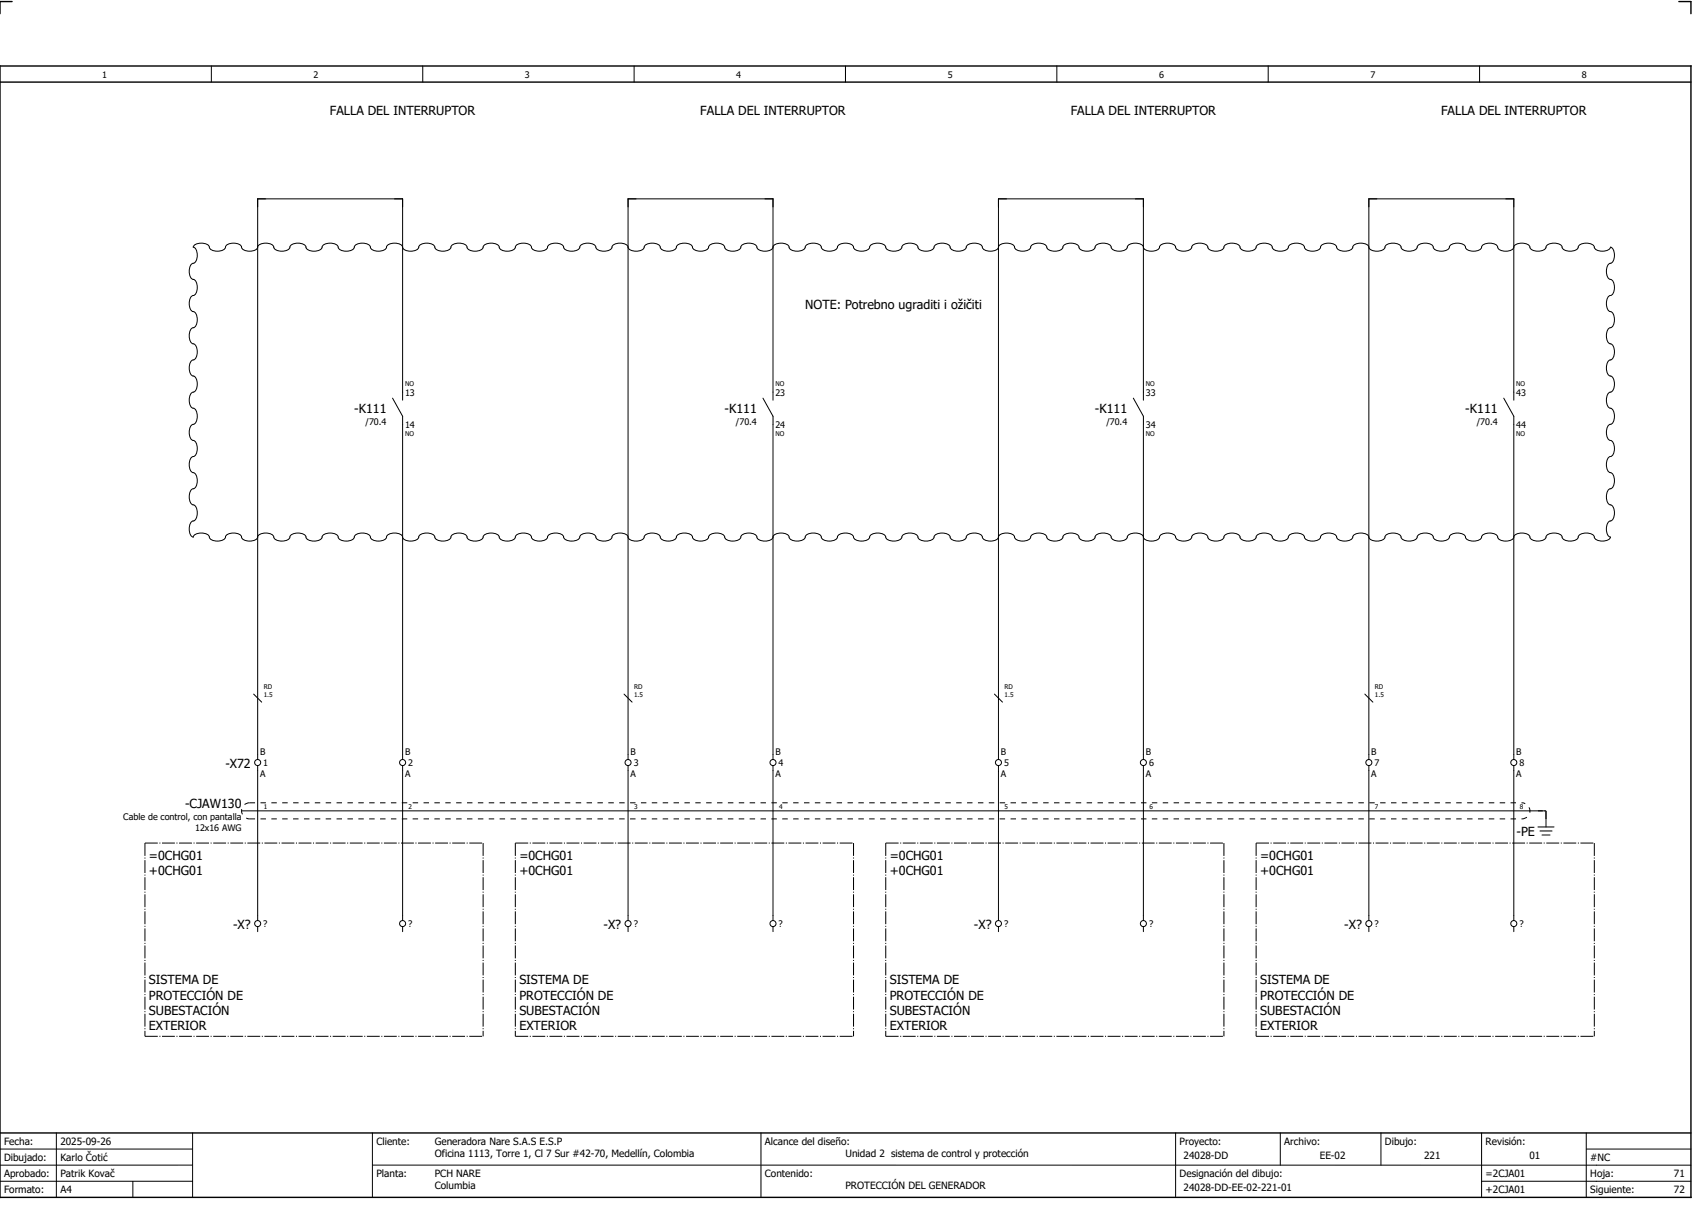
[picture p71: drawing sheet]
<svg xmlns="http://www.w3.org/2000/svg" width="421mm" height="301mm" viewBox="0 0 421 301" stroke-linecap="round" stroke-linejoin="round" font-family="sans-serif">
<defs><g id="words">
<g font-size="3.1">
<text x="81.9" y="28.5">FALLA DEL INTERRUPTOR</text>
<text x="173.9" y="28.5">FALLA DEL INTERRUPTOR</text>
<text x="265.9" y="28.5">FALLA DEL INTERRUPTOR</text>
<text x="357.9" y="28.5">FALLA DEL INTERRUPTOR</text>
<text x="200" y="76.8">NOTE: Potrebno ugraditi i ožičiti</text>
<text x="88" y="102.6">-K111</text>
<text x="180" y="102.6">-K111</text>
<text x="272" y="102.6">-K111</text>
<text x="364" y="102.6">-K111</text>
<text x="56" y="190.6">-X72</text>
<text x="46" y="200.8">-CJAW130</text>
<text x="376.7" y="207.7">-PE</text>
<text x="37" y="213.5">=0CHG01</text>
<text x="129" y="213.5">=0CHG01</text>
<text x="221" y="213.5">=0CHG01</text>
<text x="313" y="213.5">=0CHG01</text>
<text x="37" y="217.3">+0CHG01</text>
<text x="129" y="217.3">+0CHG01</text>
<text x="221" y="217.3">+0CHG01</text>
<text x="313" y="217.3">+0CHG01</text>
<text x="57.9" y="230.6">-X?</text>
<text x="149.9" y="230.6">-X?</text>
<text x="241.9" y="230.6">-X?</text>
<text x="333.9" y="230.6">-X?</text>
<text x="37" y="244.5">SISTEMA DE</text>
<text x="129" y="244.5">SISTEMA DE</text>
<text x="221" y="244.5">SISTEMA DE</text>
<text x="313" y="244.5">SISTEMA DE</text>
<text x="37" y="248.3">PROTECCIÓN DE</text>
<text x="129" y="248.3">PROTECCIÓN DE</text>
<text x="221" y="248.3">PROTECCIÓN DE</text>
<text x="313" y="248.3">PROTECCIÓN DE</text>
<text x="37" y="252">SUBESTACIÓN</text>
<text x="37" y="255.8">EXTERIOR</text>
<text x="129" y="252">SUBESTACIÓN</text>
<text x="129" y="255.8">EXTERIOR</text>
<text x="221" y="252">SUBESTACIÓN</text>
<text x="221" y="255.8">EXTERIOR</text>
<text x="313" y="252">SUBESTACIÓN</text>
<text x="313" y="255.8">EXTERIOR</text>
</g>
<g font-size="2.5">
<text x="1" y="284.4">Fecha:</text>
<text x="15" y="284.4">2025-09-26</text>
<text x="93.5" y="284.4">Cliente:</text>
<text x="108" y="284.4">Generadora Nare S.A.S E.S.P</text>
<text x="108" y="287.4">Oficina 1113, Torre 1, Cl 7 Sur #42-70, Medellín, Colombia</text>
<text x="190" y="284.4">Alcance del diseño:</text>
<text x="210" y="287.4">Unidad 2 sistema de control y protección</text>
<text x="293" y="284.4">Proyecto:</text>
<text x="294" y="287.9">24028-DD</text>
<text x="319" y="284.4">Archivo:</text>
<text x="327.8" y="287.9">EE-02</text>
<text x="344" y="284.4">Dibujo:</text>
<text x="353.7" y="287.9">221</text>
<text x="369" y="284.4">Revisión:</text>
<text x="379.9" y="287.9">01</text>
<text x="1" y="288.4">Dibujado:</text>
<text x="1" y="292.4">Aprobado:</text>
<text x="15" y="288.4">Karlo Čotić</text>
<text x="15" y="292.4">Patrik Kovač</text>
<text x="93.5" y="292.4">Planta:</text>
<text x="108" y="292.4">PCH NARE</text>
<text x="190" y="292.4">Contenido:</text>
<text x="293" y="292.4">Designación del dibujo:</text>
<text x="369" y="292.4">=2CJA01</text>
<text x="395" y="292.4">Hoja:</text>
<text x="395" y="288.4">#NC</text>
<text x="415.8" y="292.4">71</text>
<text x="1" y="296.4">Formato:</text>
<text x="15" y="296.4">A4</text>
<text x="108" y="295.4">Columbia</text>
<text x="210" y="295.4">PROTECCIÓN DEL GENERADOR</text>
<text x="294" y="295.9">24028-DD-EE-02-221-01</text>
<text x="369" y="296.4">+2CJA01</text>
<text x="395" y="296.4">Siguiente:</text>
<text x="415.8" y="296.4">72</text>
</g>
<g font-size="2.2">
<text x="25.4" y="19.4">1</text>
<text x="77.9" y="19.4">2</text>
<text x="130.4" y="19.4">3</text>
<text x="182.9" y="19.4">4</text>
<text x="235.4" y="19.4">5</text>
<text x="287.9" y="19.4">6</text>
<text x="340.4" y="19.4">7</text>
<text x="392.9" y="19.4">8</text>
<text x="100.6" y="98.3">13</text>
<text x="192.6" y="98.3">23</text>
<text x="284.6" y="98.3">33</text>
<text x="376.6" y="98.3">43</text>
<text x="90.8" y="105.5">/70.4</text>
<text x="100.6" y="106.2">14</text>
<text x="182.8" y="105.5">/70.4</text>
<text x="192.6" y="106.2">24</text>
<text x="274.8" y="105.5">/70.4</text>
<text x="284.6" y="106.2">34</text>
<text x="366.8" y="105.5">/70.4</text>
<text x="376.6" y="106.2">44</text>
<text x="64.6" y="187.5">B</text>
<text x="65.4" y="190.3">1</text>
<text x="100.6" y="187.5">B</text>
<text x="101.4" y="190.3">2</text>
<text x="156.6" y="187.5">B</text>
<text x="157.4" y="190.3">3</text>
<text x="192.6" y="187.5">B</text>
<text x="193.4" y="190.3">4</text>
<text x="248.6" y="187.5">B</text>
<text x="249.4" y="190.3">5</text>
<text x="284.6" y="187.5">B</text>
<text x="285.4" y="190.3">6</text>
<text x="340.6" y="187.5">B</text>
<text x="341.4" y="190.3">7</text>
<text x="376.6" y="187.5">B</text>
<text x="377.4" y="190.3">8</text>
<text x="64.6" y="193">A</text>
<text x="100.6" y="193">A</text>
<text x="156.6" y="193">A</text>
<text x="192.6" y="193">A</text>
<text x="248.6" y="193">A</text>
<text x="284.6" y="193">A</text>
<text x="340.6" y="193">A</text>
<text x="376.6" y="193">A</text>
<text x="30.6" y="203.6">Cable de control, con pantalla</text>
<text x="48.5" y="206.3">12x16 AWG</text>
<text x="65.4" y="230.3">?</text>
<text x="101.4" y="230.3">?</text>
<text x="157.4" y="230.3">?</text>
<text x="193.4" y="230.3">?</text>
<text x="249.4" y="230.3">?</text>
<text x="285.4" y="230.3">?</text>
<text x="341.4" y="230.3">?</text>
<text x="377.4" y="230.3">?</text>
</g>
<g font-size="1.6">
<text x="100.6" y="95.8">NO</text>
<text x="192.6" y="95.8">NO</text>
<text x="284.6" y="95.8">NO</text>
<text x="376.6" y="95.8">NO</text>
<text x="100.6" y="108.3">NO</text>
<text x="192.6" y="108.3">NO</text>
<text x="284.6" y="108.3">NO</text>
<text x="376.6" y="108.3">NO</text>
<text x="65.5" y="173.1">1.5</text>
<text x="65.5" y="171.1">RD</text>
<text x="157.5" y="173.1">1.5</text>
<text x="157.5" y="171.1">RD</text>
<text x="249.5" y="173.1">1.5</text>
<text x="249.5" y="171.1">RD</text>
<text x="341.5" y="173.1">1.5</text>
<text x="341.5" y="171.1">RD</text>
<text x="65.5" y="200.9">1</text>
<text x="101.5" y="200.9">2</text>
<text x="157.5" y="200.9">3</text>
<text x="193.5" y="200.9">4</text>
<text x="249.5" y="200.9">5</text>
<text x="285.5" y="200.9">6</text>
<text x="341.5" y="200.9">7</text>
<text x="377.5" y="200.9">8</text>
</g>
</g></defs>
<path d="M0 16.4h420v281h-420zM3 .4h-3v3M417 .4h3v3M0 20.4h420M0 281.4h420" fill="none" stroke="#000" stroke-width=".35"/>
<g fill="none" stroke="#000" stroke-width=".25">
<path d="M52.5 16.4v4M105 16.4v4M157.5 16.4v4M210 16.4v4M262.5 16.4v4M315 16.4v4M367.5 16.4v4M48.1 61.1a2.98 2.98 0 0 1 3.8 0 1.69 1.69 0 0 0 2.1 1.3 1.68 1.68 0 0 0 2.1-1.3 2.98 2.98 0 0 1 3.8 0 1.68 1.68 0 0 0 2.1 1.3 1.68 1.68 0 0 0 2.1-1.3 2.98 2.98 0 0 1 3.8 0 1.68 1.68 0 0 0 2.1 1.3 1.68 1.68 0 0 0 2.1-1.3 2.98 2.98 0 0 1 3.8 0 1.68 1.68 0 0 0 2.1 1.3 1.68 1.68 0 0 0 2.1-1.3 2.98 2.98 0 0 1 3.8 0 1.68 1.68 0 0 0 2.1 1.3 1.68 1.68 0 0 0 2.1-1.3 2.98 2.98 0 0 1 3.8 0 1.69 1.69 0 0 0 2.1 1.3 1.68 1.68 0 0 0 2.1-1.3 2.98 2.98 0 0 1 3.8 0 1.68 1.68 0 0 0 2.1 1.3 1.68 1.68 0 0 0 2.1-1.3 2.98 2.98 0 0 1 3.8 0 1.69 1.69 0 0 0 2.1 1.3 1.68 1.68 0 0 0 2.1-1.3 2.98 2.98 0 0 1 3.8 0 1.68 1.68 0 0 0 2.1 1.3 1.68 1.68 0 0 0 2.1-1.3 2.98 2.98 0 0 1 3.8 0 1.68 1.68 0 0 0 2.1 1.3 1.68 1.68 0 0 0 2.1-1.3 2.98 2.98 0 0 1 3.8 0 1.69 1.69 0 0 0 2.1 1.3 1.68 1.68 0 0 0 2.1-1.3 2.98 2.98 0 0 1 3.8 0 1.68 1.68 0 0 0 2.1 1.3 1.68 1.68 0 0 0 2.1-1.3 2.98 2.98 0 0 1 3.8 0 1.68 1.68 0 0 0 2.1 1.3 1.68 1.68 0 0 0 2.1-1.3 2.98 2.98 0 0 1 3.8 0 1.68 1.68 0 0 0 2.1 1.3 1.68 1.68 0 0 0 2.1-1.3 2.98 2.98 0 0 1 3.8 0 1.68 1.68 0 0 0 2.1 1.3 1.68 1.68 0 0 0 2.1-1.3 2.98 2.98 0 0 1 3.8 0 1.69 1.69 0 0 0 2.1 1.3 1.68 1.68 0 0 0 2.1-1.3 2.98 2.98 0 0 1 3.8 0 1.68 1.68 0 0 0 2.1 1.3 1.68 1.68 0 0 0 2.1-1.3 2.98 2.98 0 0 1 3.8 0 1.69 1.69 0 0 0 2.1 1.3 1.68 1.68 0 0 0 2.1-1.3 2.98 2.98 0 0 1 3.8 0 1.69 1.69 0 0 0 2.1 1.3 1.68 1.68 0 0 0 2.1-1.3 2.98 2.98 0 0 1 3.8 0 1.69 1.69 0 0 0 2.1 1.3 1.68 1.68 0 0 0 2.1-1.3 2.98 2.98 0 0 1 3.8 0 1.68 1.68 0 0 0 2.1 1.3 1.68 1.68 0 0 0 2.1-1.3 2.98 2.98 0 0 1 3.8 0 1.69 1.69 0 0 0 2.1 1.3 1.68 1.68 0 0 0 2.1-1.3 2.98 2.98 0 0 1 3.8 0 1.69 1.69 0 0 0 2.1 1.3 1.68 1.68 0 0 0 2.1-1.3 2.98 2.98 0 0 1 3.8 0 1.68 1.68 0 0 0 2.1 1.3 1.68 1.68 0 0 0 2.1-1.3 2.98 2.98 0 0 1 3.8 0 1.69 1.69 0 0 0 2.1 1.3 1.68 1.68 0 0 0 2.1-1.3 2.98 2.98 0 0 1 3.8 0 1.69 1.69 0 0 0 2.1 1.3 1.68 1.68 0 0 0 2.1-1.3 2.98 2.98 0 0 1 3.8 0 1.68 1.68 0 0 0 2.1 1.3 1.68 1.68 0 0 0 2.1-1.3 2.98 2.98 0 0 1 3.8 0 1.69 1.69 0 0 0 2.1 1.3 1.68 1.68 0 0 0 2.1-1.3 2.98 2.98 0 0 1 3.8 0 1.69 1.69 0 0 0 2.1 1.3 1.68 1.68 0 0 0 2.1-1.3 2.98 2.98 0 0 1 3.8 0 1.68 1.68 0 0 0 2.1 1.3 1.68 1.68 0 0 0 2.1-1.3 2.98 2.98 0 0 1 3.8 0 1.69 1.69 0 0 0 2.1 1.3 1.68 1.68 0 0 0 2.1-1.3 2.98 2.98 0 0 1 3.8 0 1.69 1.69 0 0 0 2.1 1.3 1.68 1.68 0 0 0 2.1-1.3 2.98 2.98 0 0 1 3.8 0 1.68 1.68 0 0 0 2.1 1.3 1.68 1.68 0 0 0 2.1-1.3 2.98 2.98 0 0 1 3.8 0 1.68 1.68 0 0 0 2.1 1.3 1.68 1.68 0 0 0 2.1-1.3 2.98 2.98 0 0 1 3.8 0 1.69 1.69 0 0 0 2.1 1.3 1.68 1.68 0 0 0 2.1-1.3 2.98 2.98 0 0 1 3.8 0 1.69 1.69 0 0 0 2.1 1.3 1.68 1.68 0 0 0 2.1-1.3 2.98 2.98 0 0 1 3.8 0 1.68 1.68 0 0 0 2.1 1.3 1.68 1.68 0 0 0 2.1-1.3 2.98 2.98 0 0 1 3.8 0 1.69 1.69 0 0 0 2.1 1.3 1.68 1.68 0 0 0 2.1-1.3 2.97 2.97 0 0 1 3.8 0 1.69 1.69 0 0 0 2.1 1.3 1.68 1.68 0 0 0 2.1-1.3 2.98 2.98 0 0 1 3.8 0 1.68 1.68 0 0 0 2.1 1.3 1.69 1.69 0 0 0 2.1-1.3 2.98 2.98 0 0 1 3.8 0 1.69 1.69 0 0 0 2.1 1.3 1.68 1.68 0 0 0 2.1-1.3 2.98 2.98 0 0 1 3.8 0 1.69 1.69 0 0 0 2.1 1.3 1.68 1.68 0 0 0 2.1-1.3 2.98 2.98 0 0 1 3.8 0 1.68 1.68 0 0 0 2.1 1.3 1.68 1.68 0 0 0 2.1-1.3 2.98 2.98 0 0 1 3.8 0 1.69 1.69 0 0 0 2.1 1.3 1.94 1.94 0 0 0 2-1 2.17 2.17 0 0 1 .9 2.6 1.47 1.47 0 0 1-1.2 1.5 2.98 2.98 0 0 0 0 3.8 1.68 1.68 0 0 1 1.3 2.1 1.68 1.68 0 0 1-1.3 2.1 2.98 2.98 0 0 0 0 3.8 1.69 1.69 0 0 1 1.3 2.1 1.69 1.69 0 0 1-1.3 2.1 2.97 2.97 0 0 0 0 3.8 1.68 1.68 0 0 1 1.3 2.1 1.69 1.69 0 0 1-1.3 2.1 2.98 2.98 0 0 0 0 3.8 1.68 1.68 0 0 1 1.3 2.1 1.68 1.68 0 0 1-1.3 2.1 2.98 2.98 0 0 0 0 3.8 1.68 1.68 0 0 1 1.3 2.1 1.68 1.68 0 0 1-1.3 2.1 2.98 2.98 0 0 0 0 3.8 1.68 1.68 0 0 1 1.3 2.1 1.69 1.69 0 0 1-1.3 2.1 2.97 2.97 0 0 0 0 3.8 1.68 1.68 0 0 1 1.3 2.1 1.69 1.69 0 0 1-1.3 2.1 2.98 2.98 0 0 0 0 3.8 1.68 1.68 0 0 1 1.3 2.1 1.68 1.68 0 0 1-1.3 2.1 2.97 2.97 0 0 0 0 3.8l.3 .1-.1 .3a2.98 2.98 0 0 1-3.8 0 1.69 1.69 0 0 0-2.1-1.3 1.68 1.68 0 0 0-2.1 1.3 2.98 2.98 0 0 1-3.8 0 1.68 1.68 0 0 0-2.1-1.3 1.69 1.69 0 0 0-2.1 1.3 2.98 2.98 0 0 1-3.8 0 1.69 1.69 0 0 0-2.1-1.3 1.68 1.68 0 0 0-2.1 1.3 2.98 2.98 0 0 1-3.8 0 1.69 1.69 0 0 0-2.1-1.3 1.68 1.68 0 0 0-2.1 1.3 2.98 2.98 0 0 1-3.8 0 1.68 1.68 0 0 0-2.1-1.3 1.68 1.68 0 0 0-2.1 1.3 2.98 2.98 0 0 1-3.8 0 1.68 1.68 0 0 0-2.1-1.3 1.68 1.68 0 0 0-2.1 1.3 2.98 2.98 0 0 1-3.8 0 1.69 1.69 0 0 0-2.1-1.3 1.68 1.68 0 0 0-2.1 1.3 2.98 2.98 0 0 1-3.8 0 1.69 1.69 0 0 0-2.1-1.3 1.68 1.68 0 0 0-2.1 1.3 2.98 2.98 0 0 1-3.8 0 1.68 1.68 0 0 0-2.1-1.3 1.68 1.68 0 0 0-2.1 1.3 2.98 2.98 0 0 1-3.8 0 1.69 1.69 0 0 0-2.1-1.3 1.68 1.68 0 0 0-2.1 1.3 2.98 2.98 0 0 1-3.8 0 1.69 1.69 0 0 0-2.1-1.3 1.68 1.68 0 0 0-2.1 1.3 2.98 2.98 0 0 1-3.8 0 1.69 1.69 0 0 0-2.1-1.3 1.68 1.68 0 0 0-2.1 1.3 2.98 2.98 0 0 1-3.8 0 1.68 1.68 0 0 0-2.1-1.3 1.68 1.68 0 0 0-2.1 1.3 2.98 2.98 0 0 1-3.8 0 1.69 1.69 0 0 0-2.1-1.3 1.68 1.68 0 0 0-2.1 1.3 2.98 2.98 0 0 1-3.8 0 1.69 1.69 0 0 0-2.1-1.3 1.68 1.68 0 0 0-2.1 1.3 2.98 2.98 0 0 1-3.8 0 1.68 1.68 0 0 0-2.1-1.3 1.68 1.68 0 0 0-2.1 1.3 2.98 2.98 0 0 1-3.8 0 1.69 1.69 0 0 0-2.1-1.3 1.68 1.68 0 0 0-2.1 1.3 2.98 2.98 0 0 1-3.8 0 1.69 1.69 0 0 0-2.1-1.3 1.68 1.68 0 0 0-2.1 1.3 2.98 2.98 0 0 1-3.8 0 1.68 1.68 0 0 0-2.1-1.3 1.68 1.68 0 0 0-2.1 1.3 2.98 2.98 0 0 1-3.8 0 1.69 1.69 0 0 0-2.1-1.3 1.68 1.68 0 0 0-2.1 1.3 2.98 2.98 0 0 1-3.8 0 1.69 1.69 0 0 0-2.1-1.3 1.68 1.68 0 0 0-2.1 1.3 2.98 2.98 0 0 1-3.8 0 1.68 1.68 0 0 0-2.1-1.3 1.68 1.68 0 0 0-2.1 1.3 2.98 2.98 0 0 1-3.8 0 1.69 1.69 0 0 0-2.1-1.3 1.68 1.68 0 0 0-2.1 1.3 2.98 2.98 0 0 1-3.8 0 1.69 1.69 0 0 0-2.1-1.3 1.68 1.68 0 0 0-2.1 1.3 2.98 2.98 0 0 1-3.8 0 1.68 1.68 0 0 0-2.1-1.3 1.68 1.68 0 0 0-2.1 1.3 2.98 2.98 0 0 1-3.8 0 1.69 1.69 0 0 0-2.1-1.3 1.68 1.68 0 0 0-2.1 1.3 2.98 2.98 0 0 1-3.8 0 1.69 1.69 0 0 0-2.1-1.3 1.68 1.68 0 0 0-2.1 1.3 2.98 2.98 0 0 1-3.8 0 1.68 1.68 0 0 0-2.1-1.3 1.68 1.68 0 0 0-2.1 1.3 2.98 2.98 0 0 1-3.8 0 1.68 1.68 0 0 0-2.1-1.3 1.68 1.68 0 0 0-2.1 1.3 2.98 2.98 0 0 1-3.8 0 1.69 1.69 0 0 0-2.1-1.3 1.68 1.68 0 0 0-2.1 1.3 2.98 2.98 0 0 1-3.8 0 1.68 1.68 0 0 0-2.1-1.3 1.68 1.68 0 0 0-2.1 1.3 2.98 2.98 0 0 1-3.8 0 1.69 1.69 0 0 0-2.1-1.3 1.68 1.68 0 0 0-2.1 1.3 2.98 2.98 0 0 1-3.8 0 1.68 1.68 0 0 0-2.1-1.3 1.68 1.68 0 0 0-2.1 1.3 2.98 2.98 0 0 1-3.8 0 1.68 1.68 0 0 0-2.1-1.3 1.68 1.68 0 0 0-2.1 1.3 2.98 2.98 0 0 1-3.8 0 1.69 1.69 0 0 0-2.1-1.3 1.68 1.68 0 0 0-2.1 1.3 2.98 2.98 0 0 1-3.8 0 1.68 1.68 0 0 0-2.1-1.3 1.68 1.68 0 0 0-2.1 1.3 2.98 2.98 0 0 1-3.8 0 1.68 1.68 0 0 0-2.1-1.3 1.68 1.68 0 0 0-2.1 1.3 2.98 2.98 0 0 1-3.8 0 1.68 1.68 0 0 0-2.1-1.3 1.68 1.68 0 0 0-2.1 1.3 2.98 2.98 0 0 1-3.8 0 1.68 1.68 0 0 0-2.1-1.3 1.68 1.68 0 0 0-2.1 1.3 2.98 2.98 0 0 1-3.8 0 1.69 1.69 0 0 0-2.1-1.3 1.68 1.68 0 0 0-2.1 1.3 2.98 2.98 0 0 1-3.8 0 1.68 1.68 0 0 0-2.1-1.3 1.68 1.68 0 0 0-2.1 1.3 2.98 2.98 0 0 1-3.8 0 1.68 1.68 0 0 0-2.1-1.3 1.68 1.68 0 0 0-2.1 1.3 2.98 2.98 0 0 1-3.8 0 1.68 1.68 0 0 0-2.1-1.3 1.68 1.68 0 0 0-2.1 1.3 2.98 2.98 0 0 1-3.8 0 1.68 1.68 0 0 0-2.1-1.3 1.93 1.93 0 0 0-2 1 2.17 2.17 0 0 1-.9-2.6 1.46 1.46 0 0 1 1.2-1.5 2.98 2.98 0 0 0 0-3.8 1.68 1.68 0 0 1-1.3-2.1 1.69 1.69 0 0 1 1.3-2.1 2.98 2.98 0 0 0 0-3.8 1.68 1.68 0 0 1-1.3-2.1 1.68 1.68 0 0 1 1.3-2.1 2.98 2.98 0 0 0 0-3.8 1.68 1.68 0 0 1-1.3-2.1 1.69 1.69 0 0 1 1.3-2.1 2.98 2.98 0 0 0 0-3.8 1.68 1.68 0 0 1-1.3-2.1 1.69 1.69 0 0 1 1.3-2.1 2.98 2.98 0 0 0 0-3.8 1.68 1.68 0 0 1-1.3-2.1 1.69 1.69 0 0 1 1.3-2.1 2.98 2.98 0 0 0 0-3.8 1.68 1.68 0 0 1-1.3-2.1 1.68 1.68 0 0 1 1.3-2.1 2.98 2.98 0 0 0 0-3.8 1.68 1.68 0 0 1-1.3-2.1 1.69 1.69 0 0 1 1.3-2.1 2.98 2.98 0 0 0 0-3.8 1.68 1.68 0 0 1-1.3-2.1 1.69 1.69 0 0 1 1.3-2.1 2.98 2.98 0 0 0 0-3.8l-.3-.1zM97.5 98.9l2.5 4.5v85.2M100 99.4v-50h-36v139.2M189.5 98.9l2.5 4.5v85.2M192 99.4v-50h-36v139.2"/>
<path d="M281.5 98.9l2.5 4.5v85.2M284 99.4v-50h-36v139.2M373.5 98.9l2.5 4.5v85.2M376 99.4v-50h-36v139.2M63 172.4l2 2M155 172.4l2 2M247 172.4l2 2M339 172.4l2 2M64 190.1v38.5M100 190.1v38.5M156 190.1v38.5M192 190.1v38.5"/>
<path d="M248 190.1v38.5M284 190.1v38.5M340 190.1v38.5M376 190.1v38.5M60 201.4h320M382 205.4h4M382.5 206.4h3M383 207.4h2M384 203.4v2M64 230.1v1.3M100 230.1v1.3M156 230.1v1.3"/>
<path d="M192 230.1v1.3M248 230.1v1.3M284 230.1v1.3M340 230.1v1.3M376 230.1v1.3M0 285.4h47.8M0 293.4h47.8M14 281.4v16M33 293.4v4M47.8 281.4v16M47.8 289.4h-47.8M92.5 281.4v16"/>
<path d="M92.5 289.4h327.5M189 281.4v16M292 281.4v15.8M318 281.4v8M343 281.4v8M368 281.4v15.8M368 293.4h52M394 285.4h26M394 281.4v15.8"/>
<circle cx="64" cy="189.4" r=".75"/>
<circle cx="100" cy="189.4" r=".75"/>
<circle cx="156" cy="189.4" r=".75"/>
<circle cx="192" cy="189.4" r=".75"/>
<circle cx="248" cy="189.4" r=".75"/>
<circle cx="284" cy="189.4" r=".75"/>
<circle cx="340" cy="189.4" r=".75"/>
<circle cx="376" cy="189.4" r=".75"/>
<circle cx="64" cy="229.4" r=".75"/>
<circle cx="100" cy="229.4" r=".75"/>
<circle cx="156" cy="229.4" r=".75"/>
<circle cx="192" cy="229.4" r=".75"/>
<circle cx="248" cy="229.4" r=".75"/>
<circle cx="284" cy="229.4" r=".75"/>
<circle cx="340" cy="229.4" r=".75"/>
<circle cx="376" cy="229.4" r=".75"/>
</g>
<g fill="none" stroke="#000" stroke-width=".25" stroke-dasharray="3.2 .4 .3 .4" stroke-linecap="butt">
<path d="M36 209.4h84M36 209.4v48M120 209.4v48M128 209.4h84M128 209.4v48M212 209.4v48M220 209.4h84M220 209.4v48M304 209.4v48M312 209.4h84M312 209.4v48M380 201.4h4"/>
<path d="M382 201.4h2M384 201.4v2M396 209.4v48M36 257.4h84M128 257.4h84M220 257.4h84M312 257.4h84"/>
</g>
<path d="M62 199.4h316M62 199.4a2 2 0 0 0-2 2 2 2 0 0 0 2 2M62 203.4h316M378 203.4a2 2 0 0 0 2-2 2 2 0 0 0-2-2" fill="none" stroke="#000" stroke-width=".25" stroke-dasharray="1.4 1.4" stroke-linecap="butt"/>
<use href="#words"/>
</svg>
